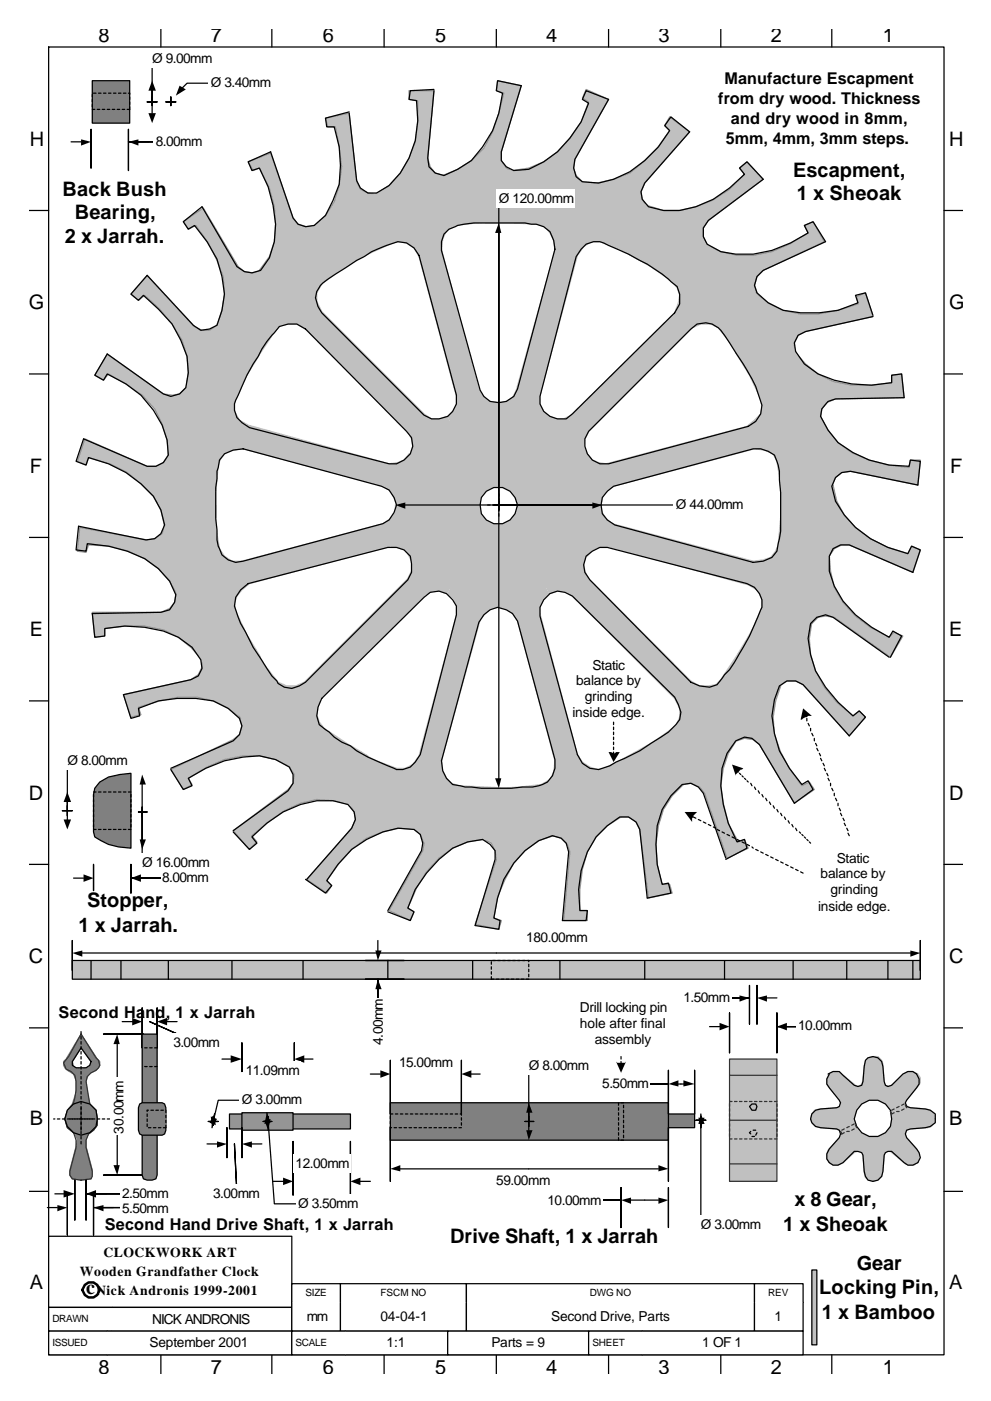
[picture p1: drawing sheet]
<svg xmlns="http://www.w3.org/2000/svg" width="210mm" height="297mm" viewBox="0 0 210 297" stroke-linecap="round" stroke-linejoin="round" font-family="sans-serif">
<defs><g id="words">
<g font-size="4.2">
<text x="20.9" y="8.9">8</text>
<text x="44.7" y="8.9">7</text>
<text x="68.5" y="8.9">6</text>
<text x="92.3" y="8.9">5</text>
<text x="115.9" y="8.9">4</text>
<text x="139.7" y="8.9">3</text>
<text x="163.5" y="8.9">2</text>
<text x="187.3" y="8.9">1</text>
<text x="6.3" y="30.9">H</text>
<text x="201.3" y="30.9">H</text>
<text x="13.2" y="41.5">Back Bush</text>
<text x="168.3" y="37.5">Escapment,</text>
<text x="15.9" y="46.5">Bearing,</text>
<text x="169.1" y="42.5">1 x Sheoak</text>
<text x="13.8" y="51.5">2 x Jarrah.</text>
<text x="6.1" y="65.5">G</text>
<text x="201.3" y="65.5">G</text>
<text x="6.3" y="100.2">F</text>
<text x="201.6" y="100.2">F</text>
<text x="6.3" y="134.8">E</text>
<text x="201.3" y="134.8">E</text>
<text x="6.1" y="169.5">D</text>
<text x="201.3" y="169.5">D</text>
<text x="16.7" y="197.6">1 x Jarrah.</text>
<text x="18.5" y="192.3">Stopper,</text>
<text x="6.1" y="204.2">C</text>
<text x="201.3" y="204.2">C</text>
<text x="6.3" y="238.6">B</text>
<text x="201.3" y="238.6">B</text>
<text x="168.5" y="255.8">x 8 Gear,</text>
<text x="95.5" y="263.4">Drive Shaft, 1 x Jarrah</text>
<text x="166.2" y="261.1">1 x Sheoak</text>
<text x="181.8" y="269.3">Gear</text>
<text x="6.3" y="273.2">A</text>
<text x="18.3" y="274.3">c</text>
<text x="173.8" y="274.3">Locking Pin,</text>
<text x="201.3" y="273.2">A</text>
<text x="174.4" y="279.6">1 x Bamboo</text>
<text x="20.9" y="291.2">8</text>
<text x="44.7" y="291.2">7</text>
<text x="68.5" y="291.2">6</text>
<text x="92.3" y="291.2">5</text>
<text x="115.9" y="291.2">4</text>
<text x="139.7" y="291.2">3</text>
<text x="163.5" y="291.2">2</text>
<text x="187.3" y="291.2">1</text>
</g>
<g font-size="3.4">
<text x="153.7" y="17.9">Manufacture Escapment</text>
<text x="152.4" y="22.1">from dry wood. Thickness</text>
<text x="155" y="26.4">and dry wood in 8mm,</text>
<text x="154" y="30.6">5mm, 4mm, 3mm steps.</text>
<text x="12.4" y="215.8">Second Hand, 1 x Jarrah</text>
<text x="22.2" y="260.8">Second Hand Drive Shaft, 1 x Jarrah</text>
</g>
<g font-size="2.9">
<text x="32.3" y="13.4">Ø 9.00mm</text>
<text x="44.7" y="18.4">Ø 3.40mm</text>
<text x="33.1" y="30.9">8.00mm</text>
<text x="105.8" y="43">Ø 120.00mm</text>
<text x="143.4" y="107.9">Ø 44.00mm</text>
<text x="125.7" y="142">Static</text>
<text x="122.2" y="145.2">balance by</text>
<text x="124.1" y="148.6">grinding</text>
<text x="121.4" y="152">inside edge.</text>
<text x="14.3" y="162.1">Ø 8.00mm</text>
<text x="30.2" y="183.8">Ø 16.00mm</text>
<text x="177.5" y="183">Static</text>
<text x="34.4" y="187">8.00mm</text>
<text x="174.1" y="186.2">balance by</text>
<text x="176.2" y="189.6">grinding</text>
<text x="173.6" y="193.1">inside edge.</text>
<text x="111.7" y="199.7">180.00mm</text>
<text x="123" y="214.5">Drill locking pin</text>
<text x="145" y="212.4">1.50mm</text>
<text x="36.8" y="221.9">3.00mm</text>
<text x="81.2" y="221.6" transform="rotate(-90 81.2 221.6)">4.00mm</text>
<text x="123" y="217.9">hole after final</text>
<text x="126.2" y="221.4">assembly</text>
<text x="169.3" y="218.5">10.00mm</text>
<text x="52.1" y="228">11.09mm</text>
<text x="84.7" y="226.1">15.00mm</text>
<text x="112.2" y="226.9">Ø 8.00mm</text>
<text x="127.8" y="230.6">5.50mm</text>
<text x="51.3" y="234.1">Ø 3.00mm</text>
<text x="26.2" y="240.4" transform="rotate(-90 26.2 240.4)">30.00mm</text>
<text x="62.7" y="247.6">12.00mm</text>
<text x="105.3" y="251.3">59.00mm</text>
<text x="25.9" y="253.9">2.50mm</text>
<text x="25.9" y="257.1">5.50mm</text>
<text x="45.2" y="253.9">3.00mm</text>
<text x="63.2" y="256">Ø 3.50mm</text>
<text x="116.2" y="255.5">10.00mm</text>
<text x="148.7" y="260.5">Ø 3.00mm</text>
<text x="22" y="266.6">CLOCKWORK ART</text>
<text x="16.9" y="270.6">Wooden Grandfather Clock</text>
<text x="20.4" y="274.5">Nick Andronis 1999-2001</text>
<text x="32.3" y="280.6">NICK ANDRONIS</text>
<text x="65.1" y="280.1">mm</text>
<text x="80.7" y="280.1">04-04-1</text>
<text x="116.9" y="280.1">Second Drive, Parts</text>
<text x="164.3" y="280.1">1</text>
<text x="31.7" y="285.7">September 2001</text>
<text x="82" y="285.7">1:1</text>
<text x="104.2" y="285.7">Parts = 9</text>
<text x="149" y="285.7">1 OF 1</text>
</g>
<g font-size="2.1">
<text x="64.8" y="274.8">SIZE</text>
<text x="80.7" y="274.8">FSCM NO</text>
<text x="125.1" y="274.8">DWG NO</text>
<text x="163" y="274.8">REV</text>
<text x="11.1" y="280.4">DRAWN</text>
<text x="11.1" y="285.4">ISSUED</text>
<text x="62.7" y="285.4">SCALE</text>
<text x="125.7" y="285.4">SHEET</text>
</g>
</g></defs>
<g fill="#c0c0c0" stroke="#969696" stroke-width=".26">
<path d="M52.7 34.3l4.7-1.8 4.8 13.7 1 1.3 1.9 .6 1.6-.3v1.3l-.8 1.3-1.9 1.9-5.5 3.4-3.5 1.6 2.1-2.9 1.1-3.2a22.1 22.1 0 0 0-3.2-15.6l-1.3 .6z" fill-rule="evenodd"/>
<path d="M38.9 47l4.2-2.9 7.4 12.4 1.4 1.1 1.8 .3 1.6-.6 .3 1.1-.6 1.6-3.4 4.5-5.6 4.5 1.1-3.2 .5-3.4-.2-3.8-1.4-3.4-1.8-3.7-2.7-3.7-1.5 .8z" fill-rule="evenodd"/>
<path d="M31.2 58.4l10.1 10.8 1.6 .8h1.5l1.6-1 .6 1-.3 1.6a44.7 44.7 0 0 1-6.9 10.9 15.5 15.5 0 0 0-2.9-13.8l-2.6-3.2-3.2-2.9-1.3 1.1-1.6-1.3z" fill-rule="evenodd"/>
<path d="M22.8 75.1l11.9 8.4 1.8 .3 1.6-.3 1.3-1.3 .6 .8 .2 1.8-.5 2.4-.8 2.9-3.2 6.6-.2-3.4a16.2 16.2 0 0 0-8.8-11.9l-3.7-2.1-1 1.3-1.9-1z" fill-rule="evenodd"/>
<path d="M18 93l13.2 5.9h1.9l1.6-.8 1-1.6 .8 .8 .5 1.8v2.4l-.2 2.9-1.9 7.2-.8-3.5-1.6-2.9-2.6-2.6-2.9-2.4-3.7-1.9-4.5-1.3-.5 1.6-1.9-.8z" fill-rule="evenodd"/>
<path d="M16.9 111.8l14.3 2.7 1.6-.3 1.6-1 .5-1.9 1.1 .8 .8 1.3 .5 2.4 .5 6.6-.2 3.7a16.9 16.9 0 0 0-10.3-9.2l-4-1.1-4.5-.3-.5 1.6-1.9-.2z" fill-rule="evenodd"/>
<path d="M19.6 129.8h14.5l1.9-.8 1-1.3 .3-1.8 1.1 .5 1 1.3a29.6 29.6 0 0 1 3.5 12.2 17 17 0 0 0-16.2-7.2l-4.5 .6v1.5l-2.1 .3z" fill-rule="evenodd"/>
<path d="M36.2 163.2l13.3-6.4 1.3-1 .5-1.9-.5-1.9h1.3l3.5 2.4 3.9 5.1 2.1 3.1a16.1 16.1 0 0 0-14-1.6l-3.7 1.6-3.9 2.4 .7 1.3-1.8 1.1z" fill-rule="evenodd"/>
<path d="M26.2 147.3l14.3-3.2 1.6-1 .8-1.6v-1.9l1 .3 1.3 1 1.6 1.9 1.6 2.9 2.7 6.6a15.7 15.7 0 0 0-13.3-4.5l-3.9 .8-4.5 1.3 .5 1.6-2.1 .5z" fill-rule="evenodd"/>
<path d="M61.4 162.6l1.3-.5 1.6 .5 2.1 1.1 2.4 1.8 5.3 5.1-3.2-.8-3.7-.3-3.4 .8-3.5 1.6-3.4 2.4-3.5 2.9 1.1 1.3-1.6 1.6-3.4-4 11.6-8.7 1.1-1.3 .2-1.9z" fill-rule="evenodd"/>
<path d="M74.1 170.6l.8-.6h1.8l2.4 .8 5.8 2.9 3.2 2.2-3.4-.3-3.5 .8-3.4 1.3-3.2 2.4-2.6 2.9-2.7 3.7 1.1 1.1-1.1 1.6-4.2-3 9.5-10.8 .8-1.9-.3-1.5z" fill-rule="evenodd"/>
<path d="M87.8 175.9l.8-.8 1.9-.3a34.3 34.3 0 0 1 12.2 3.2 15.7 15.7 0 0 0-12.2 6.9l-2.1 3.4-1.9 4.2 1.3 .8-.8 1.9-4.5-2.1 7.2-12.7 .3-1.6-.8-1.9z" fill-rule="evenodd"/>
<path d="M103.2 177.2l1.6-.8a32.9 32.9 0 0 1 12.7 .8l-3.2 1-2.9 2.2-2.4 2.6-1.8 3.4-1.6 3.7-.8 4.5 1.6 .6-.6 1.8-5-1 4.5-13.8-.3-1.8-.8-1.6-1.5-.8z" fill-rule="evenodd"/>
<path d="M117.7 176.1l1.6-1 2.1-.8 6.7-1.1h3.7a14.5 14.5 0 0 0-8.2 11.1l-.6 4.3v4.5h1.6v2.1h-5l1.3-14.6-.5-1.6-1.3-1.3-1.9-.5z" fill-rule="evenodd"/>
<path d="M133.1 170.8l2.1-1.3 6.1-2.4 3.7-.8-2.4 2.4-1.8 2.9a22.2 22.2 0 0 0-.3 15.9h1.6l.5 1.9-5 1-1.9-14.5-.8-1.6-1.6-1.1h-1.5l.2-1z" fill-rule="evenodd"/>
<path d="M145.8 163.7a34.1 34.1 0 0 1 10.6-6.9 16 16 0 0 0-2.9 13.5l1 4.2 2.1 4 1.4-.5 .7 1.8-4.4 2.1-4.8-13.7-1.1-1.3-1.8-.8-1.9 .2 .3-1z" fill-rule="evenodd"/>
<path d="M160.1 150.2l5.5-4.8a16.2 16.2 0 0 0 0 14.1l1.9 3.4 2.6 3.7 1.6-.8 1.1 1.6-4.3 2.9-7.4-12.4-1.3-1.1-1.8-.3-1.6 .6-.3-1.1 .5-1.6z" fill-rule="evenodd"/>
<path d="M175.9 117.7l.3 3.4 .8 3.4a21.6 21.6 0 0 0 11.6 10.6l1.1-1 1.9 .7-2.7 4.5-11.9-8.4-1.8-.3-1.6 .3-1.4 1.3-.8-.8v-1.8l1.4-5.3z" fill-rule="evenodd"/>
<path d="M172.2 131.9a16.5 16.5 0 0 0 2.7 13.8l2.6 3.2 3.5 2.9 1.3-1.1 1.3 1.3-3.4 4-9.8-10.8-1.6-.8h-1.8l-1.6 1-.3-1 .3-1.6 .8-2.4 1.5-2.6z" fill-rule="evenodd"/>
<path d="M176.7 102.8a15.1 15.1 0 0 0 8 11.4l3.7 1.9 4.2 1.3 .8-1.6 1.9 .8-1.6 4.8-13.5-5.9h-1.6l-1.6 .8-1.1 1.6-.7-.8-.6-1.8v-2.4l.3-2.9z" fill-rule="evenodd"/>
<path d="M174.1 88.3a15.2 15.2 0 0 0 10.3 9.2l4 1.1 4.5 .5 .2-1.6h2.2l-.6 5.3-14.3-2.9-1.8 .3-1.3 1-.8 1.9a9.2 9.2 0 0 1-2.7-7.7v-3.4z" fill-rule="evenodd"/>
<path d="M168.5 74.5a17 17 0 0 0 16.2 7.2l4.5-.6v-1.5l2.1-.3 .5 5-14.5 .3-1.9 .8-1 1.3-.3 1.8-1.1-.5-1-1.3a29.6 29.6 0 0 1-3.5-12.2z" fill-rule="evenodd"/>
<path d="M160.3 62.1a15.7 15.7 0 0 0 13.3 4.5l4.2-.8 4.2-1.3-.2-1.6 1.8-.8 1.6 5-14.3 3.2-1.6 .8-.8 1.6v1.8h-1l-1.3-1-1.6-2.2-2.9-5.8z" fill-rule="evenodd"/>
<path d="M149.8 51.8a16.1 16.1 0 0 0 14 1.6l3.7-1.6 3.9-2.4-.7-1.6 1.8-.8 2.4 4.2-13 6.1-1.3 1.3-.5 1.9 .5 1.6-1.3 .3-3.5-2.4-3.9-5.1z" fill-rule="evenodd"/>
<path d="M137.3 43.6l3.5 1a20.7 20.7 0 0 0 17.2-7.6l-1.1-1.4 1.6-1.3 3.4 3.7-11.6 8.7-1.1 1.6v1.9l.8 1.6-1 .2-1.9-.2a44.2 44.2 0 0 1-9.8-8.2z" fill-rule="evenodd"/>
<path d="M123.3 38.5l3.4 .3 3.5-.8 3.4-1.3 2.9-2.4 2.9-2.9 2.7-3.7-1.1-1.1 1.1-1.8 4.2 3.2-9.5 10.8-.8 1.9 .3 1.5 1 1.6-.8 .6h-1.8l-2.4-.8-5.8-2.9z" fill-rule="evenodd"/>
<path d="M124.4 19l4.7 2.1-7.1 12.7-.3 1.8 .5 1.6 1.4 1.3-.8 .8-1.6 .3-2.7-.3-6.3-1.8-3.5-1.3a15.7 15.7 0 0 0 12.2-6.9l2.4-3.5 1.6-4.2-1.3-.8z" fill-rule="evenodd"/>
<path d="M86.8 19.2h5.3l-1.3 14.3 .5 1.9 1 1.3 1.9 .5-.5 1.1-1.4 .8-2.3 .8-3 .8-7.4 .5 2.9-1.9a19.4 19.4 0 0 0 6.1-13.5v-4.5l-1.8-.2z" fill-rule="evenodd"/>
<path d="M105.6 17.1l5 1.1-4.2 14v1.8l1 1.6 1.6 .8-.8 .8-1.6 .8-2.4 .3h-3.1l-7.2-1.1a16.1 16.1 0 0 0 10.6-9.2l1.3-4 1.1-4.2-1.6-.6z" fill-rule="evenodd"/>
<path d="M69.1 25l5-1 1.6 14.5 .8 1.6 1.6 .8 1.8 .3-.3 1-1.3 1.4-2.1 1.3-2.6 1-7.2 2.2 2.7-2.4 1.8-2.9 1.1-3.5 .5-3.9-.5-4.3-.8-4.2h-1.6z" fill-rule="evenodd"/>
</g>
<g fill="#c0c0c0" stroke="#c0c0c0" stroke-width=".26">
<path d="M56.6 56l6.4-5.6 7.1-5 5.6 9.5-4 2.7-3.4 2.6-1.1 1.9v1.8l1.1 2.2 21.7 21.7 1.5 1h1.9l1.3-.5 11.1 18.8-18.8-10.9 .6-1.6-.3-1.6-.8-1.5-21.7-21.7-1.8-1.1h-1.9l-1.6 .3-1 1-3.2 4.8-2.9 4.8-10.3-4 3.9-6.9 4.8-6.6z" fill-rule="evenodd"/>
<path d="M44.2 71.6l9.5 5.3-2.1 4.2-1.9 4.3v1.8l1.1 1.9 1.9 1 29.8 8.2 1.9-.2 1.3-.6 1.1-1.3 19 10.9h-21.7l-.5-1.6-.8-1.3-1.3-1.1-29.9-7.9-2.1 .2-1.6 .6-1.1 1.3-.5 1.3-.5 5.8v5.3l-10.9 2.1-.2-8.2 1-8.2 1.9-7.9 2.9-7.9z" fill-rule="evenodd"/>
<path d="M34.7 107.1h11.1v4.5l.8 4.7 1 1.6 1.6 1.1h2.1l29.9-8 1.6-1 1.1-1.3v-1.6h21.9l-19 10.8-.8-1.3-1.6-.5-1.6-.3-29.9 7.9-1.6 1.4-1 1.3-.6 1.6 .3 1.6 2.4 5 2.9 4.7-8.5 7.2-4.2-6.9a83.4 83.4 0 0 1-7.9-32.5z" fill-rule="evenodd"/>
<path d="M44.2 142.5l9.5-5.5 2.4 3.9 2.9 3.7 1.9 .8h1.8l1.9-.8 21.9-21.9 .8-1.6 .3-1.6-.8-1.6 19-10.8-11.1 18.8-1.3-.6h-1.6l-1.6 .8-21.9 21.7-.8 2.1-.3 1.6 .5 1.6 1.1 1.3 4.8 3.2 4.5 2.6-3.8 10.6-7.1-3.9-6.3-5.1-6.1-5.5-5.6-6.6z" fill-rule="evenodd"/>
<path d="M105.8 107.1l-.2 21.7-1.6 .2-2.1 2.4-8.2 29.9a4.7 4.7 0 0 0 3.7 5.3l11.1 .5 1.8 10.9a69.5 69.5 0 0 1-32.2-5.6l-8-3.7 5.6-9.5 4.2 2.1 4.2 1.6h1.9l1.6-.8 1.3-1.9 7.9-29.8v-1.9l-.5-1.6-1.3-1z" fill-rule="evenodd"/>
<path d="M105.8 107.1l10.6 18.8-1 1-.8 1.6v1.6l7.9 29.9 1.1 1.6 1.5 1 1.6 .6 1.6-.3 9.8-5.3 7.2 8.5a71.9 71.9 0 0 1-30.7 11.3l-8.8 .8v-11.1l4.5-.2 4.5-.6 1.9-1 .8-1.6 .2-2.4-7.9-29.6-1.1-1.6-1.3-1.1-1.6-.2z" fill-rule="evenodd"/>
<path d="M105.8 107.1l18.6 10.8-.6 1.6 .3 1.6 .8 1.6 21.7 21.7 1.8 1h1.9l1.6-.2 1-1.1 3.2-4.8 2.9-4.7 10.3 4a70.7 70.7 0 0 1-20.9 25.1l-7.1 5-5.6-9.5 7.7-5.3 .8-1.9v-1.8l-1.1-2.1-21.7-21.7-1.5-1.1h-1.6l-1.6 .6z" fill-rule="evenodd"/>
<path d="M105.6 107.1h21.7l.5 1.6 .8 1.3 1.3 1 29.9 8 2.1-.3 1.6-.5 1.1-1.3 .5-1.4 .5-5.8v-5.3l10.9-2.1 .2 8.2-1 8.2-1.9 7.9-2.9 8-3.7 7.9-9.5-5.3 2.1-4.2 1.9-4.2v-1.9l-1.1-1.8-1.9-1.1-29.8-8.2-1.9 .3-1.3 .5-1.1 1.3z" fill-rule="evenodd"/>
<path d="M105.6 107.1l19-10.9 1.1 1.3 1.3 .6 1.6 .2 29.9-7.9 2.9-2.6 .3-1.6-.3-1.6-2.4-5-2.9-4.8 8.7-7.2 4 6.9 3.2 7.7 2.6 7.9 1.3 8.2 .8 8.8h-11.1v-4.5l-.8-4.8-.8-1.6-1.8-.8-2.1-.2-29.9 7.9-1.6 1.1-.8 1.3-.3 1.6z" fill-rule="evenodd"/>
<path d="M137.1 43.3l7.1 4 6.3 5 6.1 5.6 5.6 6.6 5 7.1-9.5 5.6-2.4-4-2.9-3.7-1.6-.8h-2.1l-1.9 .8-21.9 22-.8 1.5-.3 1.6 .8 1.6-19 10.9 11.1-18.8 1.3 .5h1.6l1.6-.8 21.9-21.7 .8-2.1 .3-1.6-.5-1.6-1.1-1.3-4.5-3.2-4.8-2.6z" fill-rule="evenodd"/>
<path d="M101.1 36.2h7.9l8.2 1 8.2 1.9 7.9 2.6 8 4-5.6 9.5-4.2-2.4-4.2-1.6h-1.9l-1.6 1.1-1.3 1.9-7.9 29.6v2.1l.8 1.3 1.3 1.1-10.9 18.8v-21.7l1.6-.3 1.3-.8 .8-1.6 8.2-29.6-.2-2.1-.8-1.6-1.1-1.3-1.6-.6-5.5-.2h-5.6z" fill-rule="evenodd"/>
<path d="M66.1 48.1l7.2-4 7.4-3.4 7.9-2.4 8.2-1.6 9-.5v10.8l-4.7 .3-4.5 .5-1.9 1.1-.8 1.8-.2 2.1 7.9 29.9 1.1 1.6 1.3 .8 1.8 .3v21.7l-10.8-18.8 1-1.1 .8-1.3v-1.9l-7.9-29.6a4.2 4.2 0 0 0-5.6-2.9l-5.2 2.4-4.8 2.6z" fill-rule="evenodd"/>
</g>
<g fill="none" stroke="#000" stroke-width=".26">
<path d="M92.1 19.2l-1.3 14.3 .2 1.9 1.3 1.3 1.9 .5 2.9-1.3 2.9-1.9a22.6 22.6 0 0 0 6.6-14.2l-1.3-.6 .3-2.1 5 1.1-4.2 14v1.8l1 1.4 1.6 .8 3.2-.3 3.2-1.6a23.3 23.3 0 0 0 9.5-12.4l-1.3-.8 .8-1.9 4.7 1.9-7.1 12.7-.3 1.8 .5 1.9 1.4 1 3.4 .3 3.2-.8a23.9 23.9 0 0 0 11.9-10.3l-1.1-1.1 1.3-1.8 4 3.2-9.5 10.8-.8 1.9 .3 1.5 1.3 1.6 3.2 .8a19.4 19.4 0 0 0 14-4.7l3.2-2.9-1.1-1.4 1.6-1.3 3.4 3.7-11.6 8.7-1.1 1.6v1.9l.8 1.6 2.9 1.6a20.7 20.7 0 0 0 14.8-1.9l3.7-2.1-.7-1.6 1.8-.8 2.7 4.2-13.3 6.1-1.3 1.3-.5 1.9 .5 1.6 2.4 2.1 3.2 1.6 3.7 .5h3.9l4-.5 4.2-1.6-.5-1.6 2.1-.5 1.6 4.8M92.1 19l-5.1 .2-.2 1.9 1.6 .2a19.8 19.8 0 0 1-5.9 18l-2.6 1.6h-1.8l-1.6-1-.8-1.6-1.6-14.3M74.1 23.7l-5 1.3 .2 1.9h1.6l1.1 4.2 .2 4-.2 4-1.4 3.4-1.5 3.2-2.4 2.1-1.9 .3-1.6-.6-1-1.3-4.8-14-4.7 2.1 .7 1.9 1.6-.6a25.6 25.6 0 0 1 3.2 15.6l-1.1 3.5-1.8 2.6-1.9 .6-1.5-.3-1.6-1.1-7.4-12.7-4 3.2 1.1 1.6 1.3-.8 2.6 3.4 2.1 3.7 1.1 3.7 .5 3.8-.5 3.4-1.1 3.2-1.6 .8-1.8 .2-1.6-1-9.8-10.6-3.4 4 1.6 1.3 1-1.1 3.2 2.9 2.9 3.2 1.9 3.4 1.3 3.5 .3 3.4-.6 3.2-1.3 1.3-1.9 .5-1.5-.5-11.9-8.4-2.7 4.5 1.9 1 .8-1.3 3.9 2.1a20 20 0 0 1 8.8 11.9l.2 3.2-1 1.6-1.6 .8h-1.9l-13.5-5.9-1.6 4.8 2.2 .8 .5-1.6a24.6 24.6 0 0 1 13.7 8.2l1.6 2.9 .8 3.2-.8 1.9-1.3 1-1.8 .3-14.3-2.9-.6 5 2.2 .3 .2-1.6 4.5 .5 4 1.1 3.7 1.5 2.9 2.2 2.4 2.6 1.3 2.9-.3 1.6-1 1.6-1.9 .5-14.5 .3 .5 5 2.1-.3v-1.5a25 25 0 0 1 15.6 1.8l2.9 2.1 1.9 2.7 .3 1.8-.8 1.6-1.6 .8-14.3 3.2 1.6 5 1.8-.5-.2-1.6 4.2-1.6 4-.5h3.9l3.7 .5 3.2 1.6 2.4 2.1 .5 1.6-.5 1.9-1.3 1.3-13.3 5.8M94.2 49.7l1-1.1a10.9 10.9 0 0 1 5.3-1.3h10.9l1.3 .2a4.3 4.3 0 0 1 4.8 3.5l.2 1.8-7.9 29.7a4.2 4.2 0 0 1-7.1 1.5l-.8-1.3-8.2-29.6v-1.9zM123.3 52.8a4.2 4.2 0 0 1 5.8-.8 52.8 52.8 0 0 1 11.4 6.1l3.2 2.7 .5 1.6v2.1l-1.1 1.8-21.7 21.5-1.3 1a4.7 4.7 0 0 1-5.5-3.2v-1.6l7.6-29.6zM59.3 69.2l1.8-.5h1.9l1.8 1.1 21.5 21.7a3.7 3.7 0 0 1-.6 6l-1.6 .8h-1.6l-29.6-7.6-1.6-1.1a4.2 4.2 0 0 1-.8-5.8 36.2 36.2 0 0 1 4.3-8.2 17 17 0 0 1 3.4-5zM68 60.5a57.4 57.4 0 0 1 9.3-6.1 26 26 0 0 1 7.1-3.2l1.9 .3 1.5 1.1 1.1 1.6 7.9 29.6a4.3 4.3 0 0 1-5.3 5l-1.5-.8-21.7-21.7-.8-1.3-.6-1.9 .3-1.3zM185.2 67.1l-14.3 3.2-1.6 .8-.8 1.6 .3 1.8 1.9 2.7 2.9 2.1a25 25 0 0 0 15.6 1.8v-1.5l2.1-.3 .5 5-14.5 .3-1.6 .5-1.3 1.6-.3 1.6 1.6 2.9 2.1 2.6a22.8 22.8 0 0 0 15.1 5.1l.2-1.4 2.2 .3-.6 5-14.3-2.9-1.8 .3-1.3 1-.8 1.9 .8 3.2a20.6 20.6 0 0 0 11.1 9.8l4.2 1.3 .8-1.6 1.9 .8-1.6 4.8-13.5-5.9h-1.9l-1.6 .8-.8 1.6v3.2a19.1 19.1 0 0 0 9 11.9l3.7 2.1 .8-1.3 1.9 1-2.4 4.5M47.6 96.2l1.9-.8 2.1-.2 29.4 7.9 1.5 .8 1.1 1.6 .5 1.6-.5 1.6-1.1 1.5-1.3 .8-29.6 8a3.9 3.9 0 0 1-5-2.7l-.3-.5-.3-1.3v-2.1l-.2-2.4v-6.6l.2-1.9v-1.6l.6-2.4zM124.9 91.5l21.7-21.7a4.2 4.2 0 0 1 6.3 .2l3.2 4.8a53.7 53.7 0 0 1 4.2 7.1l1.4 4-.3 1.9-1.1 1.5-1.6 1.1-29.6 7.9a4.4 4.4 0 0 1-4.4-2 4.4 4.4 0 0 1 .2-4.8zM124.4 117.9l1.3-1 1.6-.8h1.6l29.6 7.6a4.5 4.5 0 0 1 3.2 5.1 59.9 59.9 0 0 1-6.9 13.2l-1.1 1.1-1.6 2.1-1.6 .5-2.1-.3-1.8-.8-21.5-21.7-1-1.5-.3-1.6zM128.9 104.2l1.3-1.1 29.6-7.9h1.6l1.6 .5 1.3 .8a9.9 9.9 0 0 1 1.1 5.3l.2 2.6v8.2l-.2 1.6-.6 2.7-1 1.3-1.9 .8-2.1 .2-29.4-7.9-1.5-1.1a4.2 4.2 0 0 1 0-6z"/>
<path d="M51.1 125.1l1.6-1.4 29.6-7.6h1.8l1.6 .5 1.3 1.3 .3 1.6v1.9l-.8 1.5-21.7 21.7-1.3 .8-1.6 .6-1.6-.3-1.3-.8-.3-.5-1-1.1-4-6.1-2.6-5-1.4-3.7 .3-1.9zM102.7 130.4l1.3-1.1 1.6-.5 1.8 .5 1.3 .8 1.1 1.6 7.9 29.3a4.6 4.6 0 0 1-3.4 5.6l-1.3 .3h-2.1l-2.4 .2h-6.4l-3.4-.2-2.7-.6-1.3-1.3-.8-1.6-.2-2.1 7.9-29.4zM115.4 127.2l1.3-1.3 1.6-.6 1.6 .3 1.5 .8 21.7 21.4 .8 1.6 .6 1.6-.3 1.6-.8 1-1.6 1.6-6.1 4-5 2.4-1.3 .8-2.4 .8-1.9-.3-1.5-1.1-1.1-1.8-7.9-29.4v-1.8zM188.6 139.3l-11.9-8.4-1.5-.5-1.9 .5-1.3 1.3-.6 3.2 .6 3.4 1 3.5 2.2 3.4 2.6 3.2 3.2 2.9 1.3-1.1 1.3 1.3-3.4 4-9.8-10.8-1.6-.8h-1.8l-1.6 1-1.1 2.9-.5 3.5 .5 3.7 1.1 3.7 2.1 3.7 2.6 3.4 1.3-.8 1.1 1.9-4 2.9-7.4-12.4-1.6-1.4-1.5-.2-1.9 .8-1.8 2.6-1.1 3.2a25.6 25.6 0 0 0 3.2 15.6l1.6-.5 .5 1.8-4.5 2.4M68.3 148.1l21.7-21.5a3.7 3.7 0 0 1 6 .6l.8 1.3v1.9l-7.6 29.6-1.1 1.6a3.7 3.7 0 0 1-4.5 1.3l-1.3-.5a28.4 28.4 0 0 1-8-4.3l-1.8-.8-1.6-1-1.1-1.1-2.1-1.6-.5-1.8 .3-1.9zM36.2 163.2l2.7 4.2 1.8-.8-.7-1.6a26.1 26.1 0 0 1 15-4.8l3.5 .8 2.9 1.6 .8 1.6v1.9l-1.1 1.6-11.6 8.4M49.5 176.4l3.4 3.7 1.6-1.3-1.1-1.4 3.2-2.9a19.4 19.4 0 0 1 14-4.7l3.2 .8 1.3 1.6 .3 1.5-.8 1.9-9.5 10.8M64.8 186.4l4.3 3 1.3-1.6-1.1-1.1 2.4-3.4a20.5 20.5 0 0 1 12.7-7.7l3.4 .3 1.4 1 .5 1.9-.3 1.6-7.1 12.7M154 181.9l-4.8-13.7-1-1.3-1.6-.8-1.9 .2a14.5 14.5 0 0 0-5.5 12.7l.2 4.3 1.1 4.2 1.3-.3 .5 2.2-5 1-1.6-14.5-.8-1.6-1.6-1.1h-1.8a16 16 0 0 0-8.2 11.4l-.5 4 .2 4.5h1.6l-.2 2.1h-5.1l1.3-14.6-.5-1.8-1-1.1-1.9-.5-2.9 1a19.1 19.1 0 0 0-8.7 12.2l-.8 4.2 1.3 .6-.3 1.8-5-.8 4.2-14v-1.8l-1-1.4-1.6-1-3.2 .5-3.2 1.3-2.9 2.4-2.6 2.9-2.4 3.5-1.6 3.9 1.3 .8-.8 1.9-4.7-1.9"/>
</g>
<path d="M103.2 104.2a4.1 4.1 0 0 1 6.6 2.9 4 4 0 0 1-4.8 4 4 4 0 0 1-2.9-5.6z" fill-rule="evenodd" fill="#fff" stroke="#000" stroke-width=".26"/>
<path d="M103.5 107.1h.5M104.5 107.1h.5M105.6 107.1h.5M105.8 104.7v.5M105.8 105.7v.6M105.8 106.8v.5M105.8 107.9v.5M105.8 108.9v.5M106.6 107.1h.6M107.7 107.1h.5" fill="none" stroke="#000" stroke-width=".26"/>
<path d="M200.3 252.6h4z" fill="#fff"/>
<g fill="none" stroke="#000" stroke-width=".26">
<path d="M10.3 10h190v277.2h-190zM34.1 6.2v3.8M57.7 6.2v3.8M81.5 6.2v3.8M105.3 6.2v3.8M129.1 6.2v3.8M152.9 6.2v3.8M176.5 6.2v3.8M6.3 44.6h4M200.3 44.6h4M6.3 79.3h4M200.3 79.3h4"/>
<path d="M6.3 113.9h4M200.3 113.9h4M6.3 148.6h4M200.3 148.6h4M6.3 183.3h4M200.3 183.3h4M6.3 217.9h4M200.3 217.9h4M6.3 252.6h4M200.3 252.6h4M34.1 287.2v4.1M57.7 287.2v4.1"/>
<path d="M81.5 287.2v4.1M105.3 287.2v4.1M129.1 287.2v4.1M152.9 287.2v4.1M176.5 287.2v4.1"/>
</g>
<path d="M10.3 262.1h51.6v15.1h-51.6z" fill-rule="evenodd" fill="#fff" stroke="#000" stroke-width=".26"/>
<path d="M61.9 272.2h10.3v3.9h-10.3z" fill-rule="evenodd" fill="#fff"/>
<path d="M61.9 276.1v-3.9h10.3v3.9" fill="none" stroke="#000" stroke-width=".26"/>
<path d="M72.2 272.2h26.8v3.9h-26.8z" fill-rule="evenodd" fill="#fff"/>
<path d="M72.2 276.1v-3.9h26.8v3.9" fill="none" stroke="#000" stroke-width=".26"/>
<path d="M99 272.2h61.1v3.9h-61.1z" fill-rule="evenodd" fill="#fff"/>
<path d="M99 276.1v-3.9h61.1v3.9" fill="none" stroke="#000" stroke-width=".26"/>
<path d="M160.1 272.2h10.3v3.9h-10.3z" fill-rule="evenodd" fill="#fff"/>
<path d="M160.1 276.1v-3.9h10.3v3.9" fill="none" stroke="#000" stroke-width=".26"/>
<path d="M10.3 277.2h13.5v5h-13.5z" fill-rule="evenodd" fill="#fff"/>
<path d="M23.8 277.2h-13.5v5h13.5" fill="none" stroke="#000" stroke-width=".26"/>
<path d="M23.8 277.2h38.1v5h-38.1z" fill-rule="evenodd" fill="#fff"/>
<path d="M23.8 277.2h38.1v5h-38.1" fill="none" stroke="#000" stroke-width=".26"/>
<path d="M61.9 276.1h10.3v6.1h-10.3z" fill-rule="evenodd" fill="#fff"/>
<path d="M61.9 276.1v6.1h10.3v-6.1" fill="none" stroke="#000" stroke-width=".26"/>
<path d="M72.2 276.1h26.8v6.1h-26.8z" fill-rule="evenodd" fill="#fff"/>
<path d="M72.2 276.1v6.1h26.8v-6.1" fill="none" stroke="#000" stroke-width=".26"/>
<path d="M99 276.1h61.1v6.1h-61.1z" fill-rule="evenodd" fill="#fff"/>
<path d="M99 276.1v6.1h61.1v-6.1" fill="none" stroke="#000" stroke-width=".26"/>
<path d="M160.1 276.1h10.3v6.1h-10.3z" fill-rule="evenodd" fill="#fff"/>
<path d="M160.1 276.1v6.1h10.3v-6.1" fill="none" stroke="#000" stroke-width=".26"/>
<path d="M10.3 282.2h12.5v5h-12.5z" fill-rule="evenodd" fill="#fff"/>
<path d="M22.8 282.2h-12.5v5h12.5" fill="none" stroke="#000" stroke-width=".26"/>
<path d="M22.8 282.2h39.1v5h-39.1z" fill-rule="evenodd" fill="#fff"/>
<path d="M22.8 282.2h39.1v5h-39.1" fill="none" stroke="#000" stroke-width=".26"/>
<path d="M61.9 282.2h11.4v5h-11.4z" fill-rule="evenodd" fill="#fff"/>
<path d="M73.3 282.2h-11.4v5h11.4" fill="none" stroke="#000" stroke-width=".26"/>
<path d="M73.3 282.2h21.7v5h-21.7z" fill-rule="evenodd" fill="#fff"/>
<path d="M73.3 282.2h21.7v5h-21.7" fill="none" stroke="#000" stroke-width=".26"/>
<path d="M95 282.2h29.9v5h-29.9z" fill-rule="evenodd" fill="#fff" stroke="#000" stroke-width=".26"/>
<path d="M124.9 282.2h11.4v5h-11.4z" fill-rule="evenodd" fill="#fff"/>
<path d="M136.3 282.2h-11.4v5h11.4" fill="none" stroke="#000" stroke-width=".26"/>
<path d="M136.3 282.2h34.1v5h-34.1z" fill-rule="evenodd" fill="#fff"/>
<path d="M136.3 282.2h34.1v5h-34.1" fill="none" stroke="#000" stroke-width=".26"/>
<path d="M15.3 203.6h180v4h-180z" fill-rule="evenodd" fill="#c0c0c0" stroke="#000" stroke-width=".26"/>
<g fill="none" stroke="#000" stroke-width=".26">
<path d="M19.3 203.6v4M25.7 203.6v4M35.7 203.6v4M49.2 203.6v4M64.3 203.6v4M82.3 203.6v4M100.3 203.6v4M104.2 207.1v.5h.6M104.2 203.9v.5M104.2 205v.5M104.2 206v.6M104.5 203.6h.5"/>
<path d="M105.3 207.6h.5M105.6 203.6h.5M106.4 207.6h.5M106.6 203.6h.6M107.4 207.6h.5M107.7 203.6h.5M108.5 207.6h.5M108.7 203.6h.6M109.5 207.6h.6M109.8 203.6h.5M110.6 207.6h.5M110.9 203.6h.5"/>
<path d="M111.7 207.6h.5M111.9 203.6h.3v.3M112.2 204.4v.6M112.2 205.5v.5M112.2 206.6v.5M118.8 203.6v4M136.8 203.6v4M153.7 203.6v4M168.3 203.6v4M179.7 203.6v4M188.4 203.6v4M193.7 203.6v4"/>
</g>
<path d="M154.8 224.5h10v26h-10z" fill-rule="evenodd" fill="#c0c0c0" stroke="#333" stroke-width=".26"/>
<g fill="none" stroke="#333" stroke-width=".26">
<path d="M154.8 228h10M154.8 237.5h10M154.8 233.5h.5M154.8 234.1v.5M154.8 235.1v.6M154.8 236.2v.5M154.8 237.2v.6M154.8 238.3v.5M154.8 239.4v.5M155.8 233.5h.6M156.9 233.5h.5M158 233.5h.5"/>
<path d="M159 233.5h.5M160.1 233.5h.5M161.1 233.5h.6M162.2 233.5h.5M163.2 233.5h.6M164.3 233.5h.5M164.8 234.1v.5M164.8 235.1v.6M164.8 236.2v.5M164.8 237.2v.6M164.8 238.3v.5M164.8 239.4v.5"/>
<path d="M154.8 246.8h10M154.8 241.5h.5M154.8 240.4v.5M155.8 241.5h.6M156.9 241.5h.5M158 241.5h.5M159 241.5h.5M160.1 241.5h.5M161.1 241.5h.6M162.2 241.5h.5M163.2 241.5h.6M164.3 241.5h.5"/>
<path d="M164.8 240.4v.5"/>
</g>
<path d="M159 234.6l.5-.5h.8l.3 .5-.3 .8h-.8z" fill-rule="evenodd" fill="#c0c0c0" stroke="#000" stroke-width=".26"/>
<path d="M159.3 239.9l-.3 .3 .3 .2M159.8 239.6h.5M159.5 240.9h.6M160.6 240.2l-.3 .5" fill="none" stroke="#000" stroke-width=".26"/>
<path d="M159 208.9v8.2zM160.6 208.9v8.2zM150 211.6h9z" fill-rule="evenodd" fill="#fff"/>
<path d="M154.8 211.6h2.4M159 208.9v8.2v-8.2M159 211.6h-9h9M160.6 208.9v8.2v-8.2M162.5 211.6h2.3" fill="none" stroke="#000" stroke-width=".26"/>
<path d="M156.9 211l2.1 .6-2.1 .8zM160.6 211.6l2.1-.6v1.4z" fill="#000"/>
<g fill="#fff">
<path d="M144.7 209.5h10.6v3.9h-10.6z" fill-rule="evenodd"/>
<path d="M19.8 183.3v5.5zM27.8 183.3v6.1zM27.8 186.2h11.4z" fill-rule="evenodd"/>
</g>
<path d="M15.6 186.2h2.1M19.8 183.3v5.5v-5.5M27.8 183.3v6.1v-6.1M27.8 186.2h11.4h-11.4M29.6 186.2h2.4" fill="none" stroke="#000" stroke-width=".26"/>
<path d="M17.7 185.4l2.1 .8-2.1 .8zM27.8 186.2l2.1-.8v1.6z" fill="#000"/>
<g fill="#fff">
<path d="M34.1 184.1h10.3v3.9h-10.3z" fill-rule="evenodd"/>
<path d="M29.4 172.2h1.8zM30.2 171.1v2.1z" fill-rule="evenodd"/>
</g>
<path d="M29.4 172.2h1.8h-1.8M30.2 173.2v-2.1v2.1M30.2 178.2v-6v10.8M30.2 166.1v6.1" fill="none" stroke="#000" stroke-width=".26"/>
<path d="M30.2 164.2l.8 2.1h-1.4zM29.6 178h1.4l-.8 2.1z" fill="#000"/>
<g fill="#fff">
<path d="M29.9 180.9h15.1v4h-15.1z" fill-rule="evenodd"/>
<path d="M13.2 171.9h2.1zM14.3 170.8v2.1z" fill-rule="evenodd"/>
</g>
<path d="M13.2 171.9h2.1h-2.1M14.3 172.9v-2.1v2.1M14.3 161v10.9v-1.9M14.3 171.9v2.1" fill="none" stroke="#000" stroke-width=".26"/>
<path d="M14.3 167.9l.8 2.1h-1.6zM13.5 173.7h1.6l-.8 2.2z" fill="#000"/>
<path d="M14 158.9h13.3v4.3h-13.3z" fill-rule="evenodd" fill="#fff"/>
<path d="M21.2 165.8l1.8-1.1 2.4-.5 2.4-.2v15.8a12.2 12.2 0 0 1-7.7-2.4l-.3-1v-7.9l.3-1.4z" fill-rule="evenodd" fill="#808080" stroke="#000" stroke-width=".26"/>
<g fill="none" stroke="#000" stroke-width=".26">
<path d="M19.8 175.9h.6M19.8 168.5v.5M19.8 169.5v.5M19.8 170.6v.5M19.8 171.6v.6M19.8 172.7v.5M19.8 173.7v.6M19.8 174.8v.5M19.8 167.9h.6M20.9 175.9h.5M20.9 167.9h.5M22 175.9h.5"/>
<path d="M22 167.9h.5M23 175.9h.5M23 167.9h.5M24.1 175.9h.5M24.1 167.9h.5M25.1 175.9h.6M25.1 167.9h.6M26.2 175.9h.5M26.2 167.9h.5M27.3 175.9h.5M27.3 167.9h.5M27.8 168.5v.5"/>
<path d="M27.8 169.5v.5M27.8 170.6v.5M27.8 171.6v.6M27.8 172.7v.5M27.8 173.7v.6M27.8 174.8v.5"/>
</g>
<path d="M77.5 207.6h8.2zM77.5 203.6h8.2zM80.2 207.6v9.3z" fill-rule="evenodd" fill="#fff"/>
<path d="M80.2 199.4v2.4M77.5 207.6h8.2h-8.2M77.5 203.6h8.2h-8.2M80.2 207.6v9.3v-9.3M80.2 209.7v2.1" fill="none" stroke="#000" stroke-width=".26"/>
<path d="M80.2 207.6l.8 2.1h-1.4zM79.6 201.5h1.4l-.8 2.1z" fill="#000"/>
<g fill="#fff">
<path d="M78.1 211.6h4.2v10.3h-4.2z" fill-rule="evenodd"/>
<path d="M15.3 199.4v6.4zM195.3 199.4v6.4z" fill-rule="evenodd"/>
</g>
<path d="M15.3 199.4v6.4v-6.4M195.3 199.4v6.4v-6.4M17.2 202.1h176.2" fill="none" stroke="#000" stroke-width=".26"/>
<path d="M15.3 202.1l2.2-.6v1.3zM193.1 201.5l2.2 .6-2.2 .7z" fill="#000"/>
<path d="M111.4 196.5h13.7v4.2h-13.7z" fill-rule="evenodd" fill="#fff"/>
<g fill="#808080" stroke="#000" stroke-width=".26">
<path d="M141.3 236.2h6.1v2.9h-6.1z" fill-rule="evenodd"/>
<path d="M82.8 233.8h59v7.9h-59z" fill-rule="evenodd"/>
</g>
<g fill="none" stroke="#000" stroke-width=".26">
<path d="M82.8 238.8v.3h.3M82.8 236.7v.5M82.8 237.8v.5M82.8 236.2h.5M83.6 239.1h.5M83.9 236.2h.5M84.7 239.1h.5M84.9 236.2h.6M85.7 239.1h.6M86 236.2h.5M86.8 239.1h.5M87 236.2h.6"/>
<path d="M87.8 239.1h.6M88.1 236.2h.5M88.9 239.1h.5M89.2 236.2h.5M90 239.1h.5M90.2 236.2h.6M91 239.1h.5M91.3 236.2h.5M92.1 239.1h.5M92.3 236.2h.6M93.1 239.1h.6M93.4 236.2h.5"/>
<path d="M94.2 239.1h.5M94.5 236.2h.5M95.2 239.1h.6M95.5 236.2h.5M96.3 239.1h.5M96.6 236.2h.5M97.4 239.1h.5M97.6 236.2h.3v.2M97.9 237v.5M97.9 238v.6M131.2 233.8v.5M131.2 234.9v.5"/>
<path d="M131.2 235.9v.5M131.2 237v.5M131.2 238v.6M131.2 239.1v.5M131.8 233.8h.5M132.3 234.3v.6M132.3 235.4v.5M132.3 236.4v.6M132.3 237.5v.5M132.3 238.6v.5M132.3 239.6v.6M131.2 240.2v.5"/>
<path d="M131.2 241.2v.5M131.8 241.7h.5M132.3 240.7v.5"/>
</g>
<path d="M82.8 224.8v11.4zM97.9 224.8v11.4z" fill-rule="evenodd" fill="#fff"/>
<path d="M78.6 227.7h2.1M82.8 224.8v11.4v-11.4M97.9 224.8v11.4v-11.4M99.7 227.7h2.2" fill="none" stroke="#000" stroke-width=".26"/>
<path d="M80.7 226.9l2.1 .8-2.1 .8zM97.9 227.7l2.1-.8v1.6z" fill="#000"/>
<g fill="#fff">
<path d="M84.1 223.2h12.2v4h-12.2z" fill-rule="evenodd"/>
<path d="M82.8 239.1v11.4zM141.8 239.1v11.4z" fill-rule="evenodd"/>
</g>
<path d="M82.8 250.5v-11.4v11.4M84.7 247.8h55M141.8 250.5v-11.4v11.4" fill="none" stroke="#000" stroke-width=".26"/>
<path d="M82.8 247.8l2.1-.8v1.4zM139.7 247l2.1 .8-2.1 .6z" fill="#000"/>
<g fill="#fff">
<path d="M105 248.1h11.9v4.2h-11.9z" fill-rule="evenodd"/>
<path d="M141.8 226.9v9.3zM147.4 226.9v9.3zM132.6 229.8h9.2z" fill-rule="evenodd"/>
</g>
<path d="M141.8 226.9v9.3v-9.3M141.8 229.8h-9.2h9.2M143.7 229.8h1.6M147.4 226.9v9.3v-9.3" fill="none" stroke="#000" stroke-width=".26"/>
<path d="M141.8 229.8l2.1-.8v1.4zM145 229l2.4 .8-2.4 .6z" fill="#000"/>
<g fill="#fff">
<path d="M127.3 227.7h10.5v4h-10.5z" fill-rule="evenodd"/>
<path d="M111.4 237.8h1.8zM112.2 236.7v2.1z" fill-rule="evenodd"/>
</g>
<path d="M111.4 237.8h1.8h-1.8M112.2 238.8v-2.1v2.1M112.2 226.1v11.7v-2.1M112.2 237.8v1.8" fill="none" stroke="#000" stroke-width=".26"/>
<path d="M112.2 233.8l.8 2.1h-1.3zM111.7 239.6h1.3l-.8 2.1z" fill="#000"/>
<path d="M111.9 224h13.5v4h-13.5z" fill-rule="evenodd" fill="#fff"/>
<g fill="none" stroke="#000" stroke-width=".26">
<path d="M130.2 153.1v.5M130.2 154.2v.5M130.2 155.2v.6M130.2 156.3v.5M130.2 157.3v.6M130.2 158.4v.5M130.2 159.5v.5M171.2 152.3v.5M171.4 153.4l.3 .5M172 154.4v.6M172.2 155.5l.3 .5M172.8 156.5v.6"/>
<path d="M173 157.6l.3 .5M173.3 158.7l.3 .5M173.8 159.7l.3 .5M147.1 173.2l.5 .3M148.2 173.7l.5 .3M149.2 174.3l.6 .2M150.3 174.8l.5 .3M151.3 175.3l.6 .3M152.1 175.9l.6 .2M153.2 176.4l.5 .3M154.3 176.9l.5 .3M155.3 177.4l.5 .3"/>
<path d="M156.4 163.4l.2 .3M156.4 178l.5 .2M156.9 164l.3 .2M157.4 164.5l.3 .2M157.4 178.5l.6 .3M158 165l.2 .3M158.5 165.5l.2 .3M158.5 179l.5 .3M159.3 166.1l.2 .5M159.5 179.6l.3 .2M160.1 166.9l.2 .5M160.9 167.7l.2 .5"/>
<path d="M161.7 168.5l.2 .5M162.5 169.2l.2 .6M163.2 170l.3 .6M164 170.8l.3 .6M164.8 171.6l.3 .6M165.6 172.4l.3 .5M166.4 173.2l.3 .5M167.2 174l.3 .5M168 174.8l.3 .5M168.8 175.6l.3 .5M169.6 176.4l.3 .3M170.1 176.9l.3 .3"/>
<path d="M170.7 177.4l.2 .3M171.2 178l.2 .2M171.7 178.5l.3 .3M174.1 160.8l.3 .5M174.6 161.8l.3 .6M174.9 162.9l.3 .5M175.4 164l.3 .5M175.7 165l.2 .5M176.2 166.1v.5M176.5 167.1l.2 .6M177 168.2v.5M177.3 169.2l.2 .6"/>
<path d="M177.8 170.3v.5M178.1 171.4l.2 .5M178.3 172.4l.3 .5M178.9 173.5l.2 .5M179.1 174.5l.3 .6M179.7 175.6l.2 .5M179.9 176.7l.3 .5M160.3 180.1l.6 .3M161.4 180.6l.5 .3M162.5 181.2l.5 .2M163.5 181.7l.5 .2M164.6 182.2l.5 .3"/>
<path d="M165.6 182.7l.6 .3M166.7 183.3l.5 .2M167.7 183.8l.6 .3M168.8 184.3l.5 .3M169.9 184.9l.5 .2"/>
</g>
<g fill="#000">
<path d="M170.4 150.2l1.8 1.6h-.8l-1.3 .8h-.2z" fill-rule="evenodd"/>
<path d="M129.1 159.5h.5l.6 .2h.2l.3-.2h.8l-1.3 2.1z" fill-rule="evenodd"/>
<path d="M145.3 172.2h2.6l-.8 .7v.3l-.3 .3v.8z" fill-rule="evenodd"/>
<path d="M155.3 162.1l2.4 .8-.3 .3h-.2l-1.1 1v.3z" fill-rule="evenodd"/>
</g>
<path d="M154.8 214.8v8.4zM164.8 214.8v8.4zM164.8 217.7h10.1z" fill-rule="evenodd" fill="#fff"/>
<path d="M150.5 217.7h2.2M154.8 214.8v8.4v-8.4M164.8 214.8v8.4v-8.4M164.8 217.7h10.1h-10.1M166.7 217.7h2.4" fill="none" stroke="#000" stroke-width=".26"/>
<path d="M152.7 216.9l2.1 .8-2.1 .8zM164.8 217.7l2.2-.8v1.6z" fill="#000"/>
<g fill="#fff">
<path d="M169.1 215.5h11.9v4h-11.9z" fill-rule="evenodd"/>
<path d="M147.6 237.5h2.2zM148.7 236.7v1.9z" fill-rule="evenodd"/>
</g>
<path d="M147.6 237.5h2.2h-2.2M148.7 238.6v-1.9v1.9M148.7 239.1v-1.6v22.2M148.7 236.2v1.3" fill="none" stroke="#000" stroke-width=".26"/>
<path d="M148.7 236.2l.8 2.1h-1.3zM148.2 237h1.3l-.8 2.1z" fill="#000"/>
<g fill="#fff">
<path d="M148.4 257.6h13.5v4h-13.5z" fill-rule="evenodd"/>
<path d="M31.2 21.6h2.1zM32.3 20.5v1.9z" fill-rule="evenodd"/>
</g>
<path d="M32.3 12.6v9v-2.6M31.2 21.6h2.1h-2.1M32.3 22.4v-1.9v1.9M32.3 21.6v2.4" fill="none" stroke="#000" stroke-width=".26"/>
<path d="M32.3 17.1l.8 2.1h-1.6zM31.5 24h1.6l-.8 2.1z" fill="#000"/>
<g fill="#fff">
<path d="M32 10.5h13.2v4h-13.2z" fill-rule="evenodd"/>
<path d="M35.2 21.6h2.1zM36.2 20.5v1.9z" fill-rule="evenodd"/>
</g>
<path d="M44.7 17.6h-5l-1.1 1.1M35.2 21.6h2.1h-2.1M36.2 22.4v-1.9v1.9" fill="none" stroke="#000" stroke-width=".26"/>
<path d="M38.1 18.2l1.3 .8-2.1 1.3z" fill="#000"/>
<g fill="#fff">
<path d="M44.2 15.5h13.5v4h-13.5z" fill-rule="evenodd"/>
<path d="M19.3 27.4v8.2zM27.3 27.4v8.8zM27.3 30.1h10.5z" fill-rule="evenodd"/>
</g>
<path d="M15.1 30.1h2.1M19.3 27.4v8.2v-8.2M27.3 27.4v8.8v-8.8M27.3 30.1h10.5h-10.5M29.4 30.1h2.1" fill="none" stroke="#000" stroke-width=".26"/>
<path d="M17.2 29.5l2.1 .6-2.1 .8zM27.3 30.1l2.1-.6v1.4z" fill="#000"/>
<path d="M32.5 28h10.6v3.9h-10.6z" fill-rule="evenodd" fill="#fff"/>
<path d="M19.6 17.1h7.9v9h-7.9z" fill-rule="evenodd" fill="#808080" stroke="#000" stroke-width=".26"/>
<g fill="none" stroke="#000" stroke-width=".26">
<path d="M19.8 19.8h.6M20.9 19.8h.5M22 19.8h.5M23 19.8h.5M24.1 19.8h.5M25.1 19.8h.6M26.2 19.8h.5M27.3 19.8h.2v.2M19.6 23.2h.5M19.6 20v.5M19.6 21.1v.5M19.6 22.1v.6"/>
<path d="M20.6 23.2h.6M21.7 23.2h.5M22.8 23.2h.5M23.8 23.2h.5M24.9 23.2h.5M25.9 23.2h.6M27.5 22.7v.5h-.5M27.5 20.5v.6M27.5 21.6v.5"/>
</g>
<g fill="#969696" stroke="#000" stroke-width=".26">
<path d="M48.7 236.2h25.6v3.2h-25.6z" fill-rule="evenodd"/>
<path d="M51.3 235.9h10.9v3.7h-10.9z" fill-rule="evenodd"/>
</g>
<path d="M44.2 237.8h2.1zM45.2 236.7v1.9z" fill-rule="evenodd" fill="#fff"/>
<path d="M44.2 237.8h2.1h-2.1M45.2 238.6v-1.9v1.9M45.2 237.8l-.2 1.3M51.3 233.3h-5l-1.1 4.5 .3-1.6" fill="none" stroke="#000" stroke-width=".26"/>
<path d="M45.5 236.2l.3 2.4-1.4-.6zM44.7 236.7l1.3 .5-1 1.9z" fill="#000"/>
<g fill="#fff">
<path d="M50.8 231.2h13.5v3.9h-13.5z" fill-rule="evenodd"/>
<path d="M74.3 242v11.4zM62.2 242v11.4z" fill-rule="evenodd"/>
</g>
<path d="M57.9 250.5h2.4M62.2 253.4v-11.4v11.4M74.3 253.4v-11.4v11.4M76.2 250.5h2.4" fill="none" stroke="#000" stroke-width=".26"/>
<path d="M60.1 249.7l2.1 .8-2.1 .8zM74.3 250.5l2.2-.8v1.6z" fill="#000"/>
<g fill="#fff">
<path d="M62.2 244.7h12.1v3.9h-12.1z" fill-rule="evenodd"/>
<path d="M62.4 221.1v6.1zM51.3 221.1v6.1z" fill-rule="evenodd"/>
</g>
<path d="M47.1 224.5h2.1M51.3 227.2v-6.1v6.1M62.4 227.2v-6.1v6.1M64.3 224.5h2.1" fill="none" stroke="#000" stroke-width=".26"/>
<path d="M48.9 223.7l2.4 .8-2.4 .8zM62.4 224.5l2.2-.8v1.6z" fill="#000"/>
<g fill="#fff">
<path d="M51.6 225.1h12.2v3.9h-12.2z" fill-rule="evenodd"/>
<path d="M51.3 239.1v6.3zM48.2 239.1v6.3zM49.7 242.5l.6 10.6z" fill-rule="evenodd"/>
</g>
<path d="M43.9 242.5h2.4M48.2 245.4v-6.3v6.3M49.7 242.5l.6 10.6-.6-10.6M51.3 245.4v-6.3v6.3M53.2 242.5h2.4" fill="none" stroke="#000" stroke-width=".26"/>
<path d="M46 242l2.2 .5-2.2 .8zM51.3 242.5l2.1-.5v1.3z" fill="#000"/>
<g fill="#fff">
<path d="M45 251h10.6v4h-10.6z" fill-rule="evenodd"/>
<path d="M55.8 237.8h1.9zM56.9 236.7v2.1z" fill-rule="evenodd"/>
</g>
<path d="M55.8 237.8h1.9h-1.9M56.6 235.9l.3 1.9M56.9 238.8v-2.1v2.1M56.9 239.6v-1.8l1.3 17.4h5" fill="none" stroke="#000" stroke-width=".26"/>
<path d="M56.6 235.9l.8 2.1-1.3 .3zM56.1 237.5l1.3-.3-.5 2.4z" fill="#000"/>
<path d="M63 253.1h13.2v4h-13.2z" fill-rule="evenodd" fill="#fff"/>
<g fill="#c0c0c0" stroke="#c0c0c0" stroke-width=".26">
<path d="M175.9 227.7l.8-.5h1.1l3.7 2.9 .5 .3 .6-.3 2.6 7.1-6.9-2.9-.2-1.3-2.7-3.2v-1z" fill-rule="evenodd"/>
<path d="M172.8 235.4l1-.3 4-.2 .5-.3 .3-.5 6.6 3.1-6.6 3-.5-.6-.8-.2-3.2-.3a2.07 2.07 0 0 1-2-1.4 2.07 2.07 0 0 1 .7-2.3z" fill-rule="evenodd"/>
<path d="M178.3 239.9l6.9-2.7-2.6 6.9h-.8l-.6 .3-2.3 2.1a2.08 2.08 0 0 1-2.8 .1 2.08 2.08 0 0 1-.4-2.7l2.6-3 .3-.5z" fill-rule="evenodd"/>
<path d="M185.2 237.2l3.2 6.7-.8 .5-.3 4a1.99 1.99 0 0 1-1.8 2.1 1.99 1.99 0 0 1-2.1-1.9l-.3-3.9-.3-.6-.5-.2z" fill-rule="evenodd"/>
<path d="M185.2 237.2l6.9 2.7v.8l.3 .5 2.1 2.4a2.19 2.19 0 0 1-.6 3.4h-1l-.8-.2-3.2-2.7-.5-.2-.5 .2z" fill-rule="evenodd"/>
<path d="M185.2 237.2l6.9-3.1 1 .8 3.5 .2a2.01 2.01 0 0 1 1.8 1.9 2.01 2.01 0 0 1-1.6 2.1l-3.9 .3-.5 .2-.3 .6z" fill-rule="evenodd"/>
<path d="M187.9 230.1l.7 .3 3.2-2.7a2.05 2.05 0 0 1 2.4-.3 2.05 2.05 0 0 1 1.1 2.2l-3.2 3.9v.8l-6.9 2.9z" fill-rule="evenodd"/>
<path d="M184.1 224.3l1.1-.3h1.1l.8 .8 .2 .8 .3 4 .3 .5 .5 .3-3.2 6.8-2.9-6.8 .5-.6 .3-.8 .3-3.1 .2-.8z" fill-rule="evenodd"/>
</g>
<path d="M182.8 234.1a3.9 3.9 0 0 1 4.2-.5 3.9 3.9 0 0 1 2.2 3.6 3.9 3.9 0 0 1-3.1 3.8 3.9 3.9 0 0 1-4.3-2.2l-.6-1.6 .6-1.8z" fill-rule="evenodd" fill="#fff" stroke="#000" stroke-width=".26"/>
<path d="M175.7 227.7l1-.5h1.4l3.1 2.9 .8 .3 .8-.3 .3-.8 .3-3.2 .2-1.3a2.07 2.07 0 0 1 2.3-.7 2.07 2.07 0 0 1 1.4 2l.3 3.2 .3 .8 .5 .3 .8-.3 2.4-2.4 1-.5a2.03 2.03 0 0 1 2.2 1 2.03 2.03 0 0 1-.3 2.4l-2.1 2.7-.3 .5 .3 .8 .7 .3 3.2 .2 1.1 .3 1 .8v1.8l-1 .8-1.1 .3-3.2 .3-.7 .2-.3 .8 .3 .8 2.1 2.4 .5 .8 .3 1a2.06 2.06 0 0 1-3.5 1.1l-2.6-2.4h-.8l-.5 .3-.3 .5-.3 3.5a1.99 1.99 0 0 1-2 2.1 1.99 1.99 0 0 1-1.9-2.1l-.3-3.5-.3-.5-.8-.3h-.8l-2.3 2.4a2.06 2.06 0 0 1-3 0 2.06 2.06 0 0 1 0-2.9l2.2-2.4 .2-.8-.2-.8-.6-.2-3.4-.3a1.99 1.99 0 0 1-2.1-2 1.99 1.99 0 0 1 2.1-2l3.4-.2 .6-.3 .2-.8-2.9-4v-1l.5-1.1" fill="none" stroke="#000" stroke-width=".26"/>
<g fill="none" stroke="#333" stroke-width=".26">
<path d="M17.2 219.3l3.2 5 .5 .5 .3 1.1-.8 1-1.1 .6-.8 .7-.2 1.1 .7 4.8 1.4 1.3 .2 1.8v1.4l-.8 1-1 .8-.5 1.3v1.6l1.3 5.1v1l-.3 .5-2.1 .3-1.9-.3-.5-.8v-.7l1.3-5.1v-1.6l-.5-1.5-1.3-1.1-.5-1.9 .5-1.5a5.9 5.9 0 0 0 1.8-4.5v-1.9l-.2-1.3-.8-.8-1.1-.5-.5-1.4 1.1-1.3zM178.3 239.9l.3 .5 .5-.2M179.1 239.4l-.5 .2M179.7 239.9h.5M180.2 238.8l-.5 .3M181.2 239.4l-.5 .2M181.2 238.3l-.5 .3M181.5 238.6l.3 .5M188.9 235.7l.3 .5 .5-.3M189.7 235.1l-.5 .3M190.2 235.7h.6M190.8 234.6l-.6 .3"/>
<path d="M191.8 235.1l-.5 .3M191.8 234.1l-.5 .2M192.1 234.3l.3 .6"/>
</g>
<g fill="#808080" stroke="#808080" stroke-width=".26">
<path d="M17.2 219.3v2.9l-1.9 2.9 .3 1 1.6 .6v23.5l-1.9-.3-.5-.8v-1l1.3-5 .3-1.6-.5-1.1a3.7 3.7 0 0 1-.6-6.3l.8-2.4v-2.7l-.5-1.3-1.3-.8a1.4 1.4 0 0 1-.3-2.4z" fill-rule="evenodd"/>
<path d="M17.2 219.3l3.4 5.2a1.4 1.4 0 0 1-.2 2.4l-1.6 .8-.5 1.3 .2 2.7 .5 2.4 1.4 1.3 .2 1.8v1.4l-.8 1-1 .8-.5 1.1v1.6l1.3 5-.3 1.8-2.1 .3v-23.5l1.3-.3 .5-.3 .3-1-2.1-2.9z" fill-rule="evenodd"/>
</g>
<path d="M14.3 235.4a3.4 3.4 0 0 1 3.9-1.7 3.4 3.4 0 0 1 2.4 3.5 3.4 3.4 0 0 1-2.5 3.4 3.4 3.4 0 0 1-3.8-1.8l-.5-1.6z" fill-rule="evenodd" fill="#808080" stroke="#000" stroke-width=".26"/>
<g fill="none" stroke="#000" stroke-width=".26">
<path d="M17.2 218.7v.6M17.2 219.8v.5M11.4 237.2h.2M12.2 237.2h.5M13.2 237.2h.6M14.3 237.2h5.8M17.2 222.2l2.1 2.9-.3 .8-.7 .5h-2.2l-.8-.5v-.8zM17.2 220.8v.6M17.2 221.9v.5M17.2 223v.5M17.2 224v.5M17.2 225.1v.5"/>
<path d="M17.2 226.1v.6M17.2 227.2v.5M17.2 228.2v.6M17.2 229.3v.5M17.2 230.4v.5M17.2 231.4v.6M17.2 232.5v.5M17.2 233.5v.6M17.2 234.6v.8M17.2 235.7v.7M17.2 236.7v.8M17.2 237.8v.8"/>
<path d="M17.2 238.8v.8M17.2 239.9v.5M20.6 237.2h.6M21.7 237.2h.5M22.8 237.2h.5M17.2 240.9v.6M17.2 242v.5"/>
</g>
<path d="M30.2 213.7v8.5zM33.3 213.7v8.5zM31.7 216.6l10.1 4.5z" fill-rule="evenodd" fill="#fff"/>
<path d="M25.9 216.6h2.4M30.2 213.7v8.5v-8.5M31.7 216.6l10.1 4.5-10.1-4.5M33.3 213.7v8.5v-8.5M35.2 216.6h2.4" fill="none" stroke="#000" stroke-width=".26"/>
<path d="M28 215.8l2.2 .8-2.2 .8zM33.3 216.6l2.2-.8v1.6z" fill="#000"/>
<g fill="#fff">
<path d="M36.5 219h10.6v4h-10.6z" fill-rule="evenodd"/>
<path d="M15.9 250.2v8.5zM18.3 250.2v8.5zM18.3 253.1h12.4z" fill-rule="evenodd"/>
</g>
<path d="M11.6 253.1h2.2M15.9 250.2v8.5v-8.5M18.3 250.2v8.5v-8.5M18.3 253.1h12.4h-12.4M20.4 253.1h2.1" fill="none" stroke="#000" stroke-width=".26"/>
<path d="M13.5 252.3l2.4 .8-2.4 .8zM18.3 253.1l2.1-.8v1.6z" fill="#000"/>
<g fill="#fff">
<path d="M25.4 251h10.6v4h-10.6z" fill-rule="evenodd"/>
<path d="M14.3 253.4v8.4zM19.8 253.4v8.4zM19.8 256h10.9z" fill-rule="evenodd"/>
</g>
<path d="M10.1 256h2.1M14.3 253.4v8.4v-8.4M19.8 253.4v8.4v-8.4M19.8 256h10.9h-10.9M21.7 256h2.4" fill="none" stroke="#000" stroke-width=".26"/>
<path d="M12.2 255.5l2.1 .5-2.1 .8zM19.8 256l2.2-.5v1.3z" fill="#000"/>
<g fill="#fff">
<path d="M25.4 253.9h10.6v4.2h-10.6z" fill-rule="evenodd"/>
<path d="M22 249.1h8.4zM22 219.3h8.4z" fill-rule="evenodd"/>
</g>
<path d="M22 219.3h8.4h-8.4M24.9 221.1v26.2M22 249.1h8.4h-8.4" fill="none" stroke="#000" stroke-width=".26"/>
<path d="M24.9 219.3l.5 2.1h-1.3zM24.1 247h1.3l-.5 2.1z" fill="#000"/>
<g fill="#fff">
<path d="M23.3 228.5h4v12.2h-4z" fill-rule="evenodd"/>
<path d="M104.8 107.1h2.1zM105.8 106.3v1.8z" fill-rule="evenodd"/>
</g>
<path d="M85.7 107.1h20.1M104.8 107.1h2.1h-2.1M105.8 108.1v-1.8v1.8M125.7 107.1h-19.9h37.6" fill="none" stroke="#000" stroke-width=".26"/>
<path d="M83.9 107.1l2.1-.6v1.4zM125.7 106.5l2.1 .6-2.1 .8z" fill="#000"/>
<g fill="#fff">
<path d="M142.9 105h15.1v3.9h-15.1z" fill-rule="evenodd"/>
<path d="M104.8 107.1h2.1zM105.8 106.3v1.8z" fill-rule="evenodd"/>
</g>
<path d="M105.8 42.2v64.9v-58M104.8 107.1h2.1h-2.1M105.8 108.1v-1.8v1.8M105.8 107.1v58.2" fill="none" stroke="#000" stroke-width=".26"/>
<path d="M105.8 47.3l.6 2.1h-1.4zM105 165h1.4l-.6 2.1z" fill="#000"/>
<path d="M105.3 40.1h16.7v4h-16.7z" fill-rule="evenodd" fill="#fff"/>
<path d="M131.8 224v.5M131.8 225.1v.5" fill="none" stroke="#000" stroke-width=".26"/>
<path d="M130.7 225.1l.3 .2h1.6l.2-.2-1 2.4z" fill-rule="evenodd" fill="#000"/>
<path d="M131.8 251.8v8.5zM141.8 251.8v8.5zM122 254.4h9.8z" fill-rule="evenodd" fill="#fff"/>
<path d="M131.8 251.8v8.5v-8.5M131.8 254.4h-9.8h9.8M133.6 254.4h6.1M141.8 251.8v8.5v-8.5" fill="none" stroke="#000" stroke-width=".26"/>
<path d="M131.8 254.4l2.1-.5v1.3zM139.7 253.9l2.1 .5-2.1 .8z" fill="#000"/>
<path d="M115.9 252.3h11.9v4.3h-11.9z" fill-rule="evenodd" fill="#fff"/>
<path d="M172.2 269.3h1.1v15.8h-1.1z" fill-rule="evenodd" fill="#c0c0c0" stroke="#000" stroke-width=".26"/>
<path d="M30.2 219.3h3.1v17.9h-3.1z" fill-rule="evenodd" fill="#808080" stroke="#000" stroke-width=".26"/>
<path d="M30.7 226.1h.5M30.7 222.2h.5M31.7 226.1h.6M31.7 222.2h.6M32.8 226.1h.5M32.8 222.2h.5" fill="none" stroke="#000" stroke-width=".26"/>
<g fill="#808080" stroke="#000" stroke-width=".26">
<path d="M30.4 237.5l.8-.3h1.1l.8 .3 .2 .8v10.8l-.2 .8-.8 .3h-1.1l-.8-.3-.2-.8v-10.8z" fill-rule="evenodd"/>
<path d="M29.6 234.1l.6-.3h4.2l.5 .3 .3 .8v4.7l-.3 .8-.5 .3h-4.2l-.6-.3-.2-.8v-4.7z" fill-rule="evenodd"/>
</g>
<path d="M31.2 235.4h4v3.7h-4z" fill-rule="evenodd" fill="#808080"/>
<g fill="none" stroke="#000" stroke-width=".26">
<path d="M31.2 236.2v.5M31.2 237.2v.6M31.2 238.3v.5M31.5 239.1h.5M31.5 235.4h-.3v.3M32 235.4h.5M32.5 239.1h.6M33.1 235.4h.5M33.6 239.1h.5M34.1 235.4h.6M35.2 238.6v.5h-.5M35.2 235.4v.5"/>
<path d="M35.2 236.4v.6M35.2 237.5v.5"/>
</g>
<path d="M18 272.4l.8-.5h1l.8 .5 .6 1.1-.6 1-.8 .6h-1l-.8-.6-.5-1z" fill="none" stroke="#000" stroke-width=".53"/>
<use href="#words"/>
</svg>
